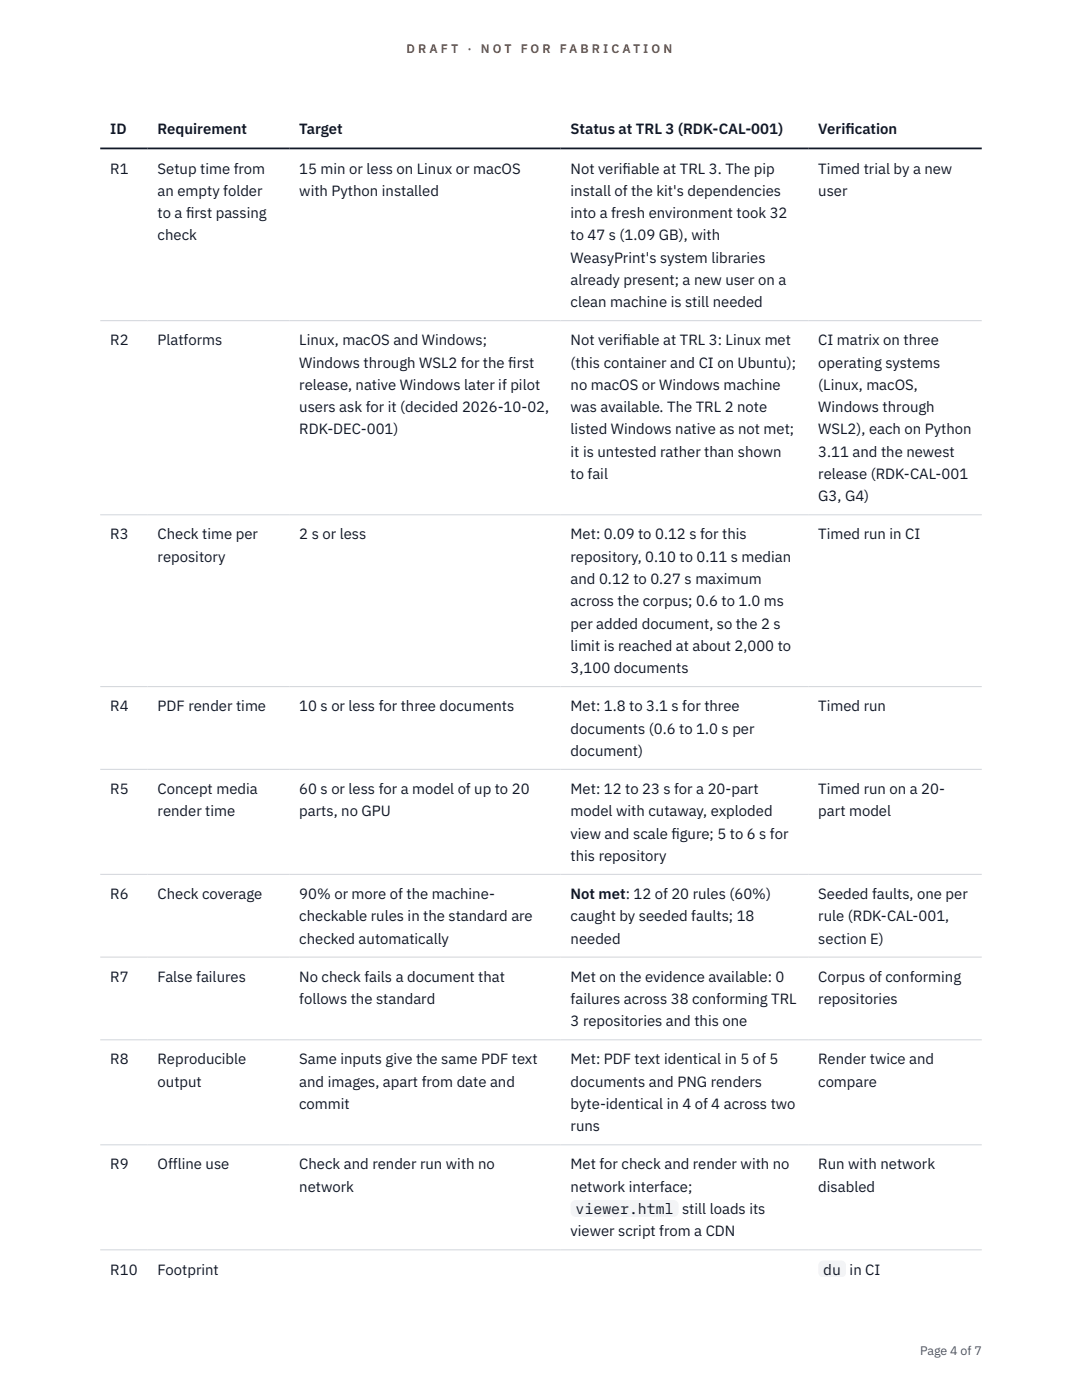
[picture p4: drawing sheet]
<svg xmlns="http://www.w3.org/2000/svg" width="216mm" height="279mm" viewBox="0 0 216 279" stroke-linecap="round" stroke-linejoin="round" font-family="sans-serif">
<defs><g id="words">
<g font-size="3" fill="#111827">
<text x="22" y="26.8">ID</text>
<text x="31.5" y="26.8">Requirement</text>
<text x="59.7" y="26.8">Target</text>
<text x="113.9" y="26.8">Status at TRL 3 (RDK-CAL-001)</text>
<text x="163.3" y="26.8">Verif</text>
<text x="168.7" y="26.8">ication</text>
<text x="22" y="34.6">R1</text>
<text x="31.5" y="34.6">Setup time from</text>
<text x="59.7" y="34.6">15 min or less on Linux or macOS</text>
<text x="113.9" y="34.6">Not verif</text>
<text x="124.2" y="34.6">iable at TRL 3. The pip</text>
<text x="163.3" y="34.6">Timed trial by a new</text>
<text x="31.5" y="39.1">an empty folder</text>
<text x="59.7" y="39.1">with Python installed</text>
<text x="113.9" y="39.1">install of the kit's dependencies</text>
<text x="163.3" y="39.1">user</text>
<text x="31.5" y="43.5">to a f</text>
<text x="31.5" y="48">check</text>
<text x="37.1" y="43.5">irst passing</text>
<text x="113.9" y="43.5">into a fresh environment took 32</text>
<text x="113.9" y="48">to 47 s (1.09 GB), with</text>
<text x="113.9" y="52.4">WeasyPrint's system libraries</text>
<text x="113.9" y="56.9">already present; a new user on a</text>
<text x="113.9" y="61.3">clean machine is still needed</text>
<text x="22" y="68.9">R2</text>
<text x="31.5" y="68.9">Platforms</text>
<text x="59.7" y="68.9">Linux, macOS and Windows;</text>
<text x="113.9" y="68.9">Not verif</text>
<text x="124.2" y="68.9">iable at TRL 3: Linux met</text>
<text x="163.3" y="68.9">CI matrix on three</text>
<text x="59.7" y="73.4">Windows through WSL2 for the f</text>
<text x="59.7" y="77.8">release, native Windows later if pilot</text>
<text x="101.4" y="73.4">irst</text>
<text x="113.9" y="73.4">(this container and CI on Ubuntu);</text>
<text x="113.9" y="77.8">no macOS or Windows machine</text>
<text x="163.3" y="73.4">operating systems</text>
<text x="163.3" y="77.8">(Linux, macOS,</text>
<text x="59.7" y="82.3">users ask for it (decided 2026-10-02,</text>
<text x="113.9" y="82.3">was available. The TRL 2 note</text>
<text x="163.3" y="82.3">Windows through</text>
<text x="59.7" y="86.7">RDK-DEC-001)</text>
<text x="113.9" y="86.7">listed Windows native as not met;</text>
<text x="163.3" y="86.7">WSL2), each on Python</text>
<text x="113.9" y="91.1">it is untested rather than shown</text>
<text x="113.9" y="95.6">to fail</text>
<text x="163.3" y="91.1">3.11 and the newest</text>
<text x="163.3" y="95.6">release (RDK-CAL-001</text>
<text x="163.3" y="100">G3, G4)</text>
<text x="22" y="107.7">R3</text>
<text x="31.5" y="107.7">Check time per</text>
<text x="59.7" y="107.7">2 s or less</text>
<text x="113.9" y="107.7">Met: 0.09 to 0.12 s for this</text>
<text x="163.3" y="107.7">Timed run in CI</text>
<text x="31.5" y="112.1">repository</text>
<text x="113.9" y="112.1">repository, 0.10 to 0.11 s median</text>
<text x="113.9" y="116.5">and 0.12 to 0.27 s maximum</text>
<text x="113.9" y="121">across the corpus; 0.6 to 1.0 ms</text>
<text x="113.9" y="125.4">per added document, so the 2 s</text>
<text x="113.9" y="129.9">limit is reached at about 2,000 to</text>
<text x="113.9" y="134.3">3,100 documents</text>
<text x="22" y="142">R4</text>
<text x="31.5" y="142">PDF render time</text>
<text x="59.7" y="142">10 s or less for three documents</text>
<text x="113.9" y="142">Met: 1.8 to 3.1 s for three</text>
<text x="163.3" y="142">Timed run</text>
<text x="113.9" y="146.4">documents (0.6 to 1.0 s per</text>
<text x="113.9" y="150.8">document)</text>
<text x="22" y="158.5">R5</text>
<text x="31.5" y="158.5">Concept media</text>
<text x="59.7" y="158.5">60 s or less for a model of up to 20</text>
<text x="113.9" y="158.5">Met: 12 to 23 s for a 20-part</text>
<text x="163.3" y="158.5">Timed run on a 20-</text>
<text x="31.5" y="162.9">render time</text>
<text x="59.7" y="162.9">parts, no GPU</text>
<text x="113.9" y="162.9">model with cutaway, exploded</text>
<text x="113.9" y="167.4">view and scale f</text>
<text x="134" y="167.4">igure; 5 to 6 s for</text>
<text x="163.3" y="162.9">part model</text>
<text x="113.9" y="171.8">this repository</text>
<text x="22" y="179.4">R6</text>
<text x="31.5" y="179.4">Check coverage</text>
<text x="59.7" y="179.4">90% or more of the machine-</text>
<text x="113.9" y="179.4">Not met: 12 of 20 rules (60%)</text>
<text x="163.3" y="179.4">Seeded faults, one per</text>
<text x="59.7" y="183.9">checkable rules in the standard are</text>
<text x="113.9" y="183.9">caught by seeded faults; 18</text>
<text x="163.3" y="183.9">rule (RDK-CAL-001,</text>
<text x="59.7" y="188.3">checked automatically</text>
<text x="113.9" y="188.3">needed</text>
<text x="163.3" y="188.3">section E)</text>
<text x="22" y="195.9">R7</text>
<text x="31.5" y="195.9">False failures</text>
<text x="59.7" y="195.9">No check fails a document that</text>
<text x="113.9" y="195.9">Met on the evidence available: 0</text>
<text x="163.3" y="195.9">Corpus of conforming</text>
<text x="59.7" y="200.4">follows the standard</text>
<text x="113.9" y="200.4">failures across 38 conforming TRL</text>
<text x="163.3" y="200.4">repositories</text>
<text x="113.9" y="204.8">3 repositories and this one</text>
<text x="22" y="212.4">R8</text>
<text x="31.5" y="212.4">Reproducible</text>
<text x="59.7" y="212.4">Same inputs give the same PDF text</text>
<text x="113.9" y="212.4">Met: PDF text identical in 5 of 5</text>
<text x="163.3" y="212.4">Render twice and</text>
<text x="31.5" y="216.9">output</text>
<text x="59.7" y="216.9">and images, apart from date and</text>
<text x="59.7" y="221.3">commit</text>
<text x="113.9" y="216.9">documents and PNG renders</text>
<text x="113.9" y="221.3">byte-identical in 4 of 4 across two</text>
<text x="163.3" y="216.9">compare</text>
<text x="113.9" y="225.8">runs</text>
<text x="22" y="233.4">R9</text>
<text x="31.5" y="233.4">Offline use</text>
<text x="59.7" y="233.4">Check and render run with no</text>
<text x="113.9" y="233.4">Met for check and render with no</text>
<text x="163.3" y="233.4">Run with network</text>
<text x="59.7" y="237.8">network</text>
<text x="113.9" y="237.8">network interface;</text>
<text x="163.3" y="237.8">disabled</text>
<text x="114.9" y="242.3">viewer.html</text>
<text x="136.1" y="242.3">still loads its</text>
<text x="113.9" y="246.7">viewer script from a CDN</text>
<text x="22" y="254.4">R10</text>
<text x="31.5" y="254.4">Footprint</text>
<text x="164.3" y="254.4">du</text>
<text x="169.5" y="254.4">in CI</text>
</g>
<g font-size="2.5" fill="#b45309">
<text x="81.1" y="10.5">D R A F T</text>
<text x="93.3" y="10.5">·</text>
<text x="95.9" y="10.5">N O T</text>
<text x="103.9" y="10.5">F O R</text>
<text x="111.7" y="10.5">F A B R I C A T I O N</text>
</g>
<text font-size="2.5" fill="#4b5563" x="183.6" y="270.3">Page 4 of 7</text>
</g></defs>
<path d="M20 64h175.9M20 102.7h175.9M20 137h175.9M20 153.5h175.9M20 174.5h175.9M20 191h175.9M20 207.5h175.9M20 228.5h175.9M20 249.4h175.9" fill="none" stroke="#d1d5db" stroke-width=".2"/>
<path d="M20 29.6h175.9" fill="none" stroke="#111827" stroke-width=".35"/>
<g fill="#f3f4f6">
<path d="M113.9 239.5h21.5v3.4h-21.5z"/>
<path d="M163.3 251.6h5.5v3.3h-5.5z"/>
</g>
<use href="#words"/>
</svg>
